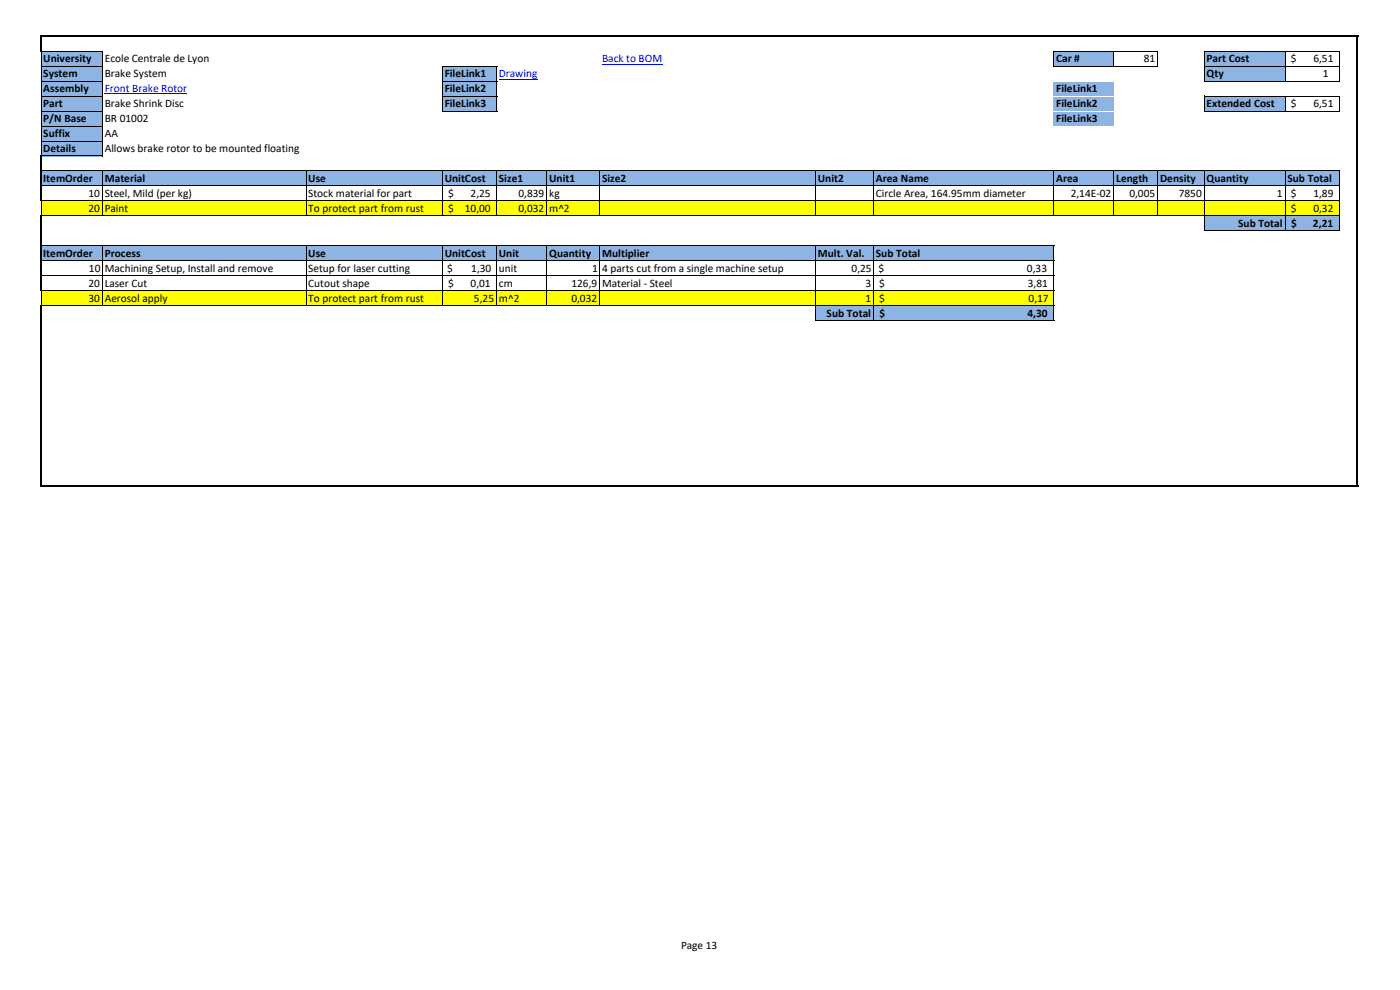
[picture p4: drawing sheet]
<svg xmlns="http://www.w3.org/2000/svg" width="297mm" height="210mm" viewBox="0 0 297 210" stroke-linecap="round" stroke-linejoin="round" font-family="sans-serif">
<defs><g id="words">
<g font-size="2.4">
<text x="9.2" y="13.3">University</text>
<text x="9.2" y="16.4">System</text>
<text x="22.2" y="13.3">Ecole Centrale de Lyon</text>
<text x="22.2" y="16.4">Brake System</text>
<text x="94.3" y="16.4">FileLink1</text>
<text x="224.1" y="13.3">Car #</text>
<text x="242.6" y="13.3">81</text>
<text x="256" y="13.3">Part Cost</text>
<text x="256" y="16.4">Qty</text>
<text x="273.8" y="13.3">$</text>
<text x="278.6" y="13.3">6,51</text>
<text x="280.6" y="16.4">1</text>
<text x="9.2" y="19.6">Assembly</text>
<text x="9.2" y="22.8">Part</text>
<text x="22.2" y="22.8">Brake Shrink Disc</text>
<text x="94.3" y="19.6">FileLink2</text>
<text x="94.3" y="22.8">FileLink3</text>
<text x="224.1" y="19.6">FileLink1</text>
<text x="224.1" y="22.8">FileLink2</text>
<text x="256" y="22.8">Extended Cost</text>
<text x="273.8" y="22.8">$</text>
<text x="278.6" y="22.8">6,51</text>
<text x="9.2" y="26">P/N Base</text>
<text x="9.2" y="29.1">Suffix</text>
<text x="22.2" y="26">BR 01002</text>
<text x="22.2" y="29.1">AA</text>
<text x="224.1" y="26">FileLink3</text>
<text x="9.2" y="32.3">Details</text>
<text x="22.2" y="32.3">Allows brake rotor to be mounted floating</text>
<text x="9.2" y="38.7">ItemOrder</text>
<text x="18.8" y="41.8">10</text>
<text x="22.2" y="38.7">Material</text>
<text x="22.2" y="41.8">Steel, Mild (per kg)</text>
<text x="65.4" y="38.7">Use</text>
<text x="65.4" y="41.8">Stock material for part</text>
<text x="94.3" y="38.7">UnitCost</text>
<text x="95.1" y="41.8">$</text>
<text x="99.8" y="41.8">2,25</text>
<text x="105.9" y="38.7">Size1</text>
<text x="110" y="41.8">0,839</text>
<text x="116.5" y="38.7">Unit1</text>
<text x="116.5" y="41.8">kg</text>
<text x="127.7" y="38.7">Size2</text>
<text x="173.5" y="38.7">Unit2</text>
<text x="185.8" y="38.7">Area Name</text>
<text x="185.8" y="41.8">Circle Area, 164.95mm diameter</text>
<text x="224.1" y="38.7">Area</text>
<text x="227.2" y="41.8">2,14E-02</text>
<text x="236.8" y="38.7">Length</text>
<text x="239.6" y="41.8">0,005</text>
<text x="246.1" y="38.7">Density</text>
<text x="250.1" y="41.8">7850</text>
<text x="256" y="38.7">Quantity</text>
<text x="270.9" y="41.8">1</text>
<text x="273.1" y="38.7">Sub Total</text>
<text x="273.8" y="41.8">$</text>
<text x="278.6" y="41.8">1,89</text>
<text x="18.8" y="45">20</text>
<text x="22.2" y="45">Paint</text>
<text x="65.4" y="45">To protect part from rust</text>
<text x="95.1" y="45">$</text>
<text x="98.6" y="45">10,00</text>
<text x="110" y="45">0,032</text>
<text x="116.5" y="45">m^2</text>
<text x="273.8" y="45">$</text>
<text x="278.6" y="45">0,32</text>
<text x="262.7" y="48.2">Sub Total</text>
<text x="273.9" y="48.2">$</text>
<text x="278.5" y="48.2">2,21</text>
<text x="9.2" y="54.5">ItemOrder</text>
<text x="18.9" y="57.6">10</text>
<text x="22.2" y="54.5">Process</text>
<text x="22.2" y="57.6">Machining Setup, Install and remove</text>
<text x="65.4" y="54.5">Use</text>
<text x="65.4" y="57.6">Setup for laser cutting</text>
<text x="94.3" y="54.5">UnitCost</text>
<text x="94.9" y="57.6">$</text>
<text x="100" y="57.6">1,30</text>
<text x="105.9" y="54.5">Unit</text>
<text x="105.9" y="57.6">unit</text>
<text x="116.5" y="54.5">Quantity</text>
<text x="125.6" y="57.6">1</text>
<text x="127.7" y="54.5">Multiplier</text>
<text x="127.7" y="57.6">4 parts cut from a single machine setup</text>
<text x="173.5" y="54.5">Mult. Val.</text>
<text x="180.7" y="57.6">0,25</text>
<text x="185.8" y="54.5">Sub Total</text>
<text x="186.4" y="57.6">$</text>
<text x="217.9" y="57.6">0,33</text>
<text x="18.8" y="60.9">20</text>
<text x="18.8" y="64.1">30</text>
<text x="22.2" y="60.8">Laser Cut</text>
<text x="22.2" y="64.1">Aerosol apply</text>
<text x="65.4" y="60.9">Cutout shape</text>
<text x="65.4" y="64.1">To protect part from rust</text>
<text x="95.1" y="60.9">$</text>
<text x="99.8" y="60.9">0,01</text>
<text x="100.6" y="64.1">5,25</text>
<text x="105.9" y="60.9">cm</text>
<text x="105.9" y="64.1">m^2</text>
<text x="121.2" y="60.9">126,9</text>
<text x="121.2" y="64.1">0,032</text>
<text x="127.7" y="60.8">Material - Steel</text>
<text x="183.6" y="60.9">3</text>
<text x="183.6" y="64.1">1</text>
<text x="186.5" y="60.9">$</text>
<text x="186.5" y="64.1">$</text>
<text x="218.1" y="60.9">3,81</text>
<text x="218.2" y="64.1">0,17</text>
<text x="175.4" y="67.2">Sub Total</text>
<text x="186.6" y="67.2">$</text>
<text x="218" y="67.2">4,30</text>
<text x="144.5" y="201.3">Page 13</text>
</g>
<g font-size="2.4" fill="#00f">
<text x="105.9" y="16.4">Drawing</text>
<text x="127.7" y="13.3">Back to BOM</text>
<text x="22.2" y="19.6">Front Brake Rotor</text>
</g>
</g></defs>
<g fill="#8db4e2">
<path d="M8.8 10.8h13v3.3h-13z" fill-rule="evenodd"/>
<path d="M223.6 10.8h12.7v3.3h-12.7z" fill-rule="evenodd"/>
<path d="M255.5 10.8h17.2v3.3h-17.2z" fill-rule="evenodd"/>
<path d="M8.8 14h13v3.2h-13z" fill-rule="evenodd"/>
<path d="M93.8 14h11.6v3.2h-11.6z" fill-rule="evenodd"/>
<path d="M255.5 14h17.2v3.2h-17.2z" fill-rule="evenodd"/>
<path d="M8.8 17.2h13v6.4h-13z" fill-rule="evenodd"/>
<path d="M93.8 17.2h11.6v6.4h-11.6z" fill-rule="evenodd"/>
<path d="M223.6 17.2h12.7v6.4h-12.7z" fill-rule="evenodd"/>
<path d="M255.5 20.4h17.2v3.2h-17.2z" fill-rule="evenodd"/>
<path d="M8.8 23.5h13v3.3h-13z" fill-rule="evenodd"/>
<path d="M223.6 23.5h12.7v3.3h-12.7z" fill-rule="evenodd"/>
<path d="M8.8 26.7h13v6.4h-13z" fill-rule="evenodd"/>
<path d="M8.8 36.2h275.4v3.3h-275.4z" fill-rule="evenodd"/>
</g>
<path d="M8.8 42.6h275.4v3.2h-275.4z" fill-rule="evenodd" fill="#ff0"/>
<g fill="#8db4e2">
<path d="M255.5 45.8h28.7v3.2h-28.7z" fill-rule="evenodd"/>
<path d="M8.8 52.1h214.8v3.2h-214.8z" fill-rule="evenodd"/>
</g>
<path d="M8.8 61.6h214.8v3.3h-214.8z" fill-rule="evenodd" fill="#ff0"/>
<path d="M173 64.8h50.6v3.2h-50.6z" fill-rule="evenodd" fill="#8db4e2"/>
<path d="M22.2 19.9h17.5M105.9 16.8h8.1M127.7 13.6h12.8" fill="none" stroke="#00f" stroke-width=".21"/>
<path d="M8.7 7.5v3.5" fill="none" stroke="#000" stroke-width=".42"/>
<path d="M8.8 14h13M8.8 17.2h13M8.9 10.9h12.9M94 14h11.5M94 17.2h11.5M223.7 10.9h22M223.7 14h22" fill="none" stroke="#000" stroke-width=".21"/>
<path d="M223.6 17.1h12.7v.2h-12.7z" fill-rule="evenodd" fill="#fff"/>
<path d="M8.8 20.4h13M94 20.4h11.5" fill="none" stroke="#000" stroke-width=".21"/>
<path d="M223.6 20.3h12.7v.2h-12.7z" fill-rule="evenodd" fill="#fff"/>
<path d="M255.5 10.8v6.5M272.6 11v6.3M284.2 11v6.3M8.8 23.6h13M94 23.6h11.5" fill="none" stroke="#000" stroke-width=".21"/>
<path d="M223.6 23.5h12.7v.2h-12.7z" fill-rule="evenodd" fill="#fff"/>
<g fill="none" stroke="#000" stroke-width=".21">
<path d="M8.7 11v22M21.7 11v22.2M93.8 13.9v9.8M105.4 14.1v9.6M223.6 10.8v3.3M236.3 11v3.1M245.6 11v3.1M255.6 10.9h28.7M255.6 14h28.7M255.6 17.2h28.7M8.8 26.7h13M21.7 36.4v9.5"/>
<path d="M64.9 36.4v9.5M93.8 36.4v9.5M105.4 36.4v9.5M116 36.4v9.5M127.3 36.4v9.5M173 36.4v9.5M185.3 36.4v9.5M223.6 36.4v9.5M236.3 36.4v9.5M245.6 36.4v9.5M255.5 20.3v3.4M255.5 36.4v12.7"/>
<path d="M255.6 20.4h28.7M255.6 23.6h28.7M272.6 20.5v3.2M272.6 36.4v12.7M284.2 20.5v3.2M284.2 36.4v12.7M8.7 42.7v3M21.7 52.2v12.7M64.9 52.2v12.7M93.8 52.2v12.7M105.4 52.2v12.7M116 52.2v12.7"/>
<path d="M127.3 52.2v12.7M173 52.2v15.9M185.3 52.2v15.9M223.6 52.2v15.9M8.7 61.8v2.9"/>
</g>
<path d="M8.9 7.7h279.3M288 7.9v95.4M8.7 33v9.7M8.7 45.7v16.1M8.7 64.7v38.6" fill="none" stroke="#000" stroke-width=".42"/>
<path d="M223.6 26.6h12.7v.2h-12.7z" fill-rule="evenodd" fill="#fff"/>
<g fill="none" stroke="#000" stroke-width=".21">
<path d="M8.8 29.9h13M8.9 33.1h12.9M8.9 36.3h275.4M8.9 39.4h275.4M8.9 42.6h275.4M8.9 45.8h275.4M8.9 52.1h214.8M8.9 55.3h214.8M8.9 58.5h214.8M255.6 49h28.7M8.9 61.7h214.8M8.9 64.8h214.8"/>
<path d="M173.1 68h50.6"/>
</g>
<path d="M8.9 103.1h279.3" fill="none" stroke="#000" stroke-width=".42"/>
<use href="#words"/>
</svg>
